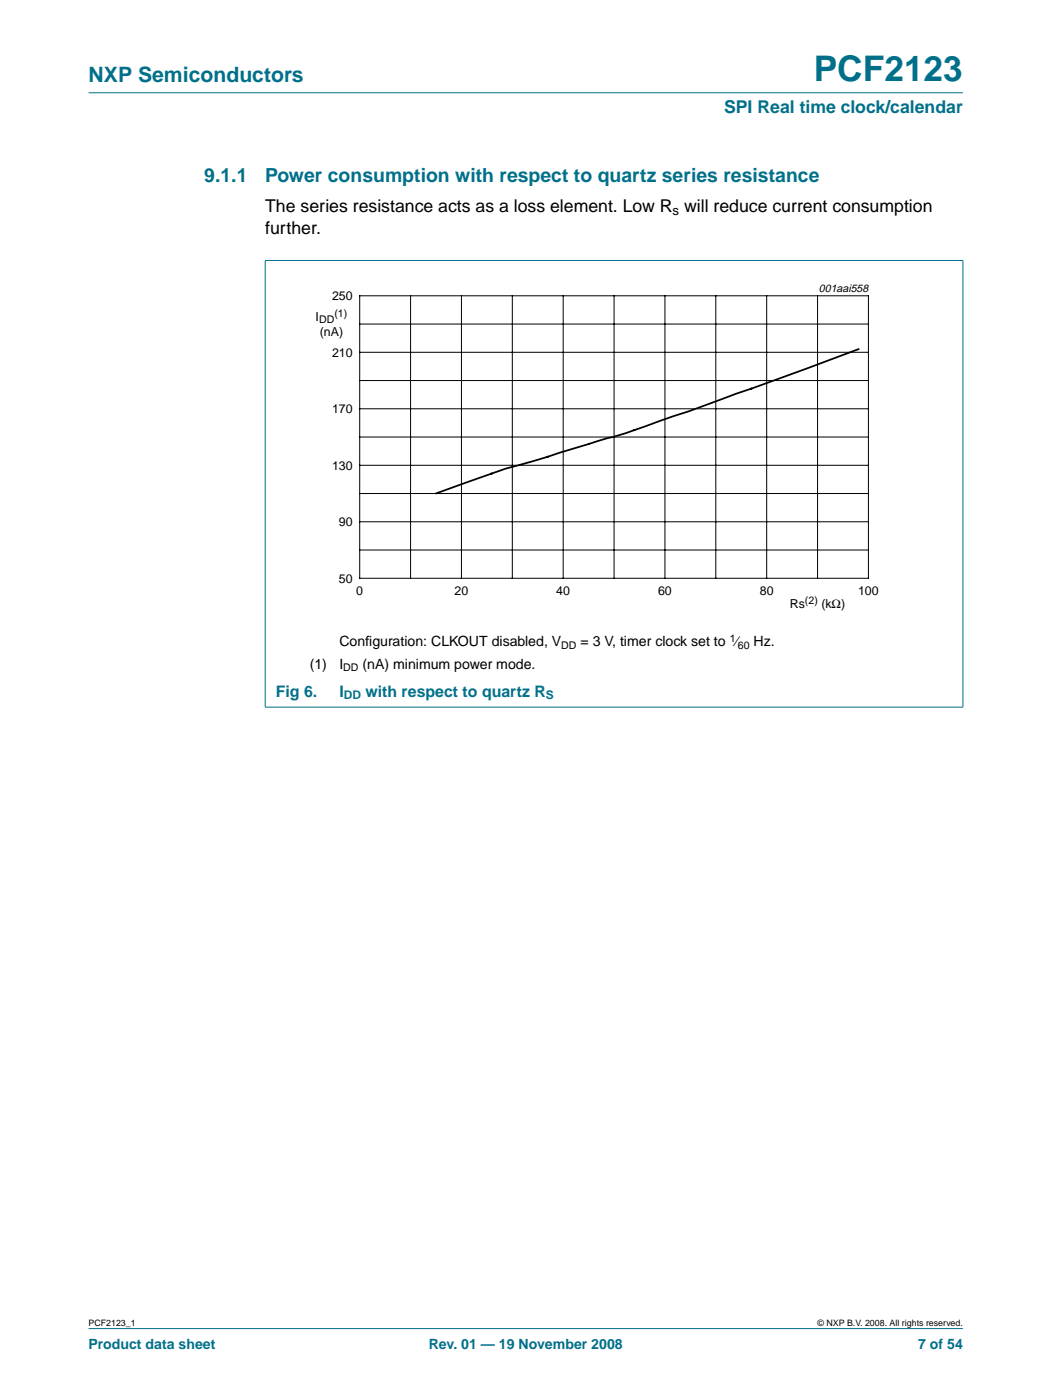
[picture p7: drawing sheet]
<svg xmlns="http://www.w3.org/2000/svg" width="210mm" height="280mm" viewBox="0 0 210 280" stroke-linecap="round" stroke-linejoin="round" font-family="sans-serif">
<defs><g id="words">
<text font-size="7.1" fill="#00708a" x="162.5" y="16.2">PCF2123</text>
<text font-size="4.2" fill="#00708a" x="17.7" y="16.4">NXP Semiconductors</text>
<g font-size="3.9" fill="#00708a">
<text x="40.8" y="36.3">9.1.1</text>
<text x="53" y="36.3">Power consumption with respect to quartz series resistance</text>
</g>
<text font-size="3.5" fill="#00708a" x="144.6" y="22.7">SPI Real time clock/calendar</text>
<g font-size="3.5">
<text x="53" y="42.4">The series resistance acts as a loss element. Low R will reduce current consumption</text>
<text x="53" y="46.8">further.</text>
</g>
<g font-size="3.2" fill="#00708a">
<text x="55.1" y="139.2">Fig 6.</text>
<text x="67.8" y="139.2">I</text>
<text x="73" y="139.2">with respect to quartz R</text>
</g>
<g font-size="2.8">
<text x="67.8" y="129.1">Conf</text>
<text x="73" y="129.1">iguration: CLKOUT disabled, V</text>
<text x="115.9" y="129.1">= 3 V, timer clock set to ⁄</text>
<text x="150.5" y="129.1">Hz.</text>
<text x="61.9" y="133.7">(1)</text>
<text x="67.8" y="133.7">I</text>
<text x="72.4" y="133.7">(nA) minimum power mode.</text>
</g>
<g font-size="2.8" fill="#00708a">
<text x="17.7" y="269.5">Product data sheet</text>
<text x="85.6" y="269.5">Rev. 01 — 19 November 2008</text>
<text x="183.4" y="269.5">7 of 54</text>
</g>
<text font-size="2.6" x="134.3" y="43">s</text>
<g font-size="2.5">
<text x="66.3" y="60">250</text>
<text x="63" y="64.1">I</text>
<text x="63.9" y="67.1">(nA)</text>
<text x="66.3" y="71.2">210</text>
<text x="66.3" y="82.5">170</text>
<text x="66.3" y="93.8">130</text>
<text x="67.7" y="105.1">90</text>
<text x="67.7" y="116.4">50</text>
<text x="71.2" y="118.9">0</text>
<text x="90.8" y="118.9">20</text>
<text x="111.1" y="118.9">40</text>
<text x="131.4" y="118.9">60</text>
<text x="151.7" y="118.9">80</text>
<text x="171.4" y="118.9">100</text>
<text x="157.7" y="121.5">Rs</text>
<text x="164" y="121.5">(kΩ)</text>
</g>
<g font-size="2.4" fill="#00708a">
<text x="68.7" y="139.8">DD</text>
<text x="109" y="139.8">S</text>
</g>
<text font-size="2.2" x="163.6" y="58.3">001aai558</text>
<g font-size="2.1">
<text x="63.7" y="64.6">DD</text>
<text x="66.8" y="63.4">(1)</text>
<text x="160.8" y="120.7">(2)</text>
<text x="112.1" y="129.6">DD</text>
<text x="145.7" y="128.2">1</text>
<text x="147.4" y="129.6">60</text>
<text x="68.6" y="134.2">DD</text>
</g>
<g font-size="1.8">
<text x="17.7" y="264.9">PCF2123_1</text>
<text x="163.3" y="264.9">© NXP B.V. 2008. All rights reserved.</text>
</g>
</g></defs>
<g fill="#00708a" stroke="#00708a" stroke-width=".2">
<path d="M17.7 265.5h174.6z"/>
<path d="M17.7 18.5h174.6z"/>
<path d="M53 52.1v89.2z"/>
<path d="M192.3 52.1v89.2z"/>
<path d="M52.9 52.1h139.5z"/>
<path d="M52.9 141.3h139.5z"/>
</g>
<path d="M59.1 56.3h127v66.3h-127z" fill="none" stroke="#fff" stroke-width=".2"/>
<g fill="none" stroke="#000" stroke-width=".2">
<path d="M71.8 59.1h101.6v56.5h-101.6zM82 59.1v56.5M92.2 59.1v56.5M102.3 59.1v56.5M112.5 59.1v56.5M122.6 59.1v56.5M132.8 59.1v56.5M143 59.1v56.5M153.1 59.1v56.5M163.3 59.1v56.5M71.8 64.8h101.6M71.8 76h101.6"/>
<path d="M71.8 70.4h101.6M71.8 87.3h101.6M71.8 98.6h101.6M71.8 81.7h101.6M71.8 93h101.6M71.8 109.9h101.6M71.8 104.3h101.6"/>
</g>
<path d="M171.5 69.8l-34 12.4-12.5 4.3-5.6 1.6-12.7 4a104.3 104.3 0 0 0-14.1 4.5l-5.4 2" fill="none" stroke="#000" stroke-width=".35"/>
<use href="#words"/>
</svg>
